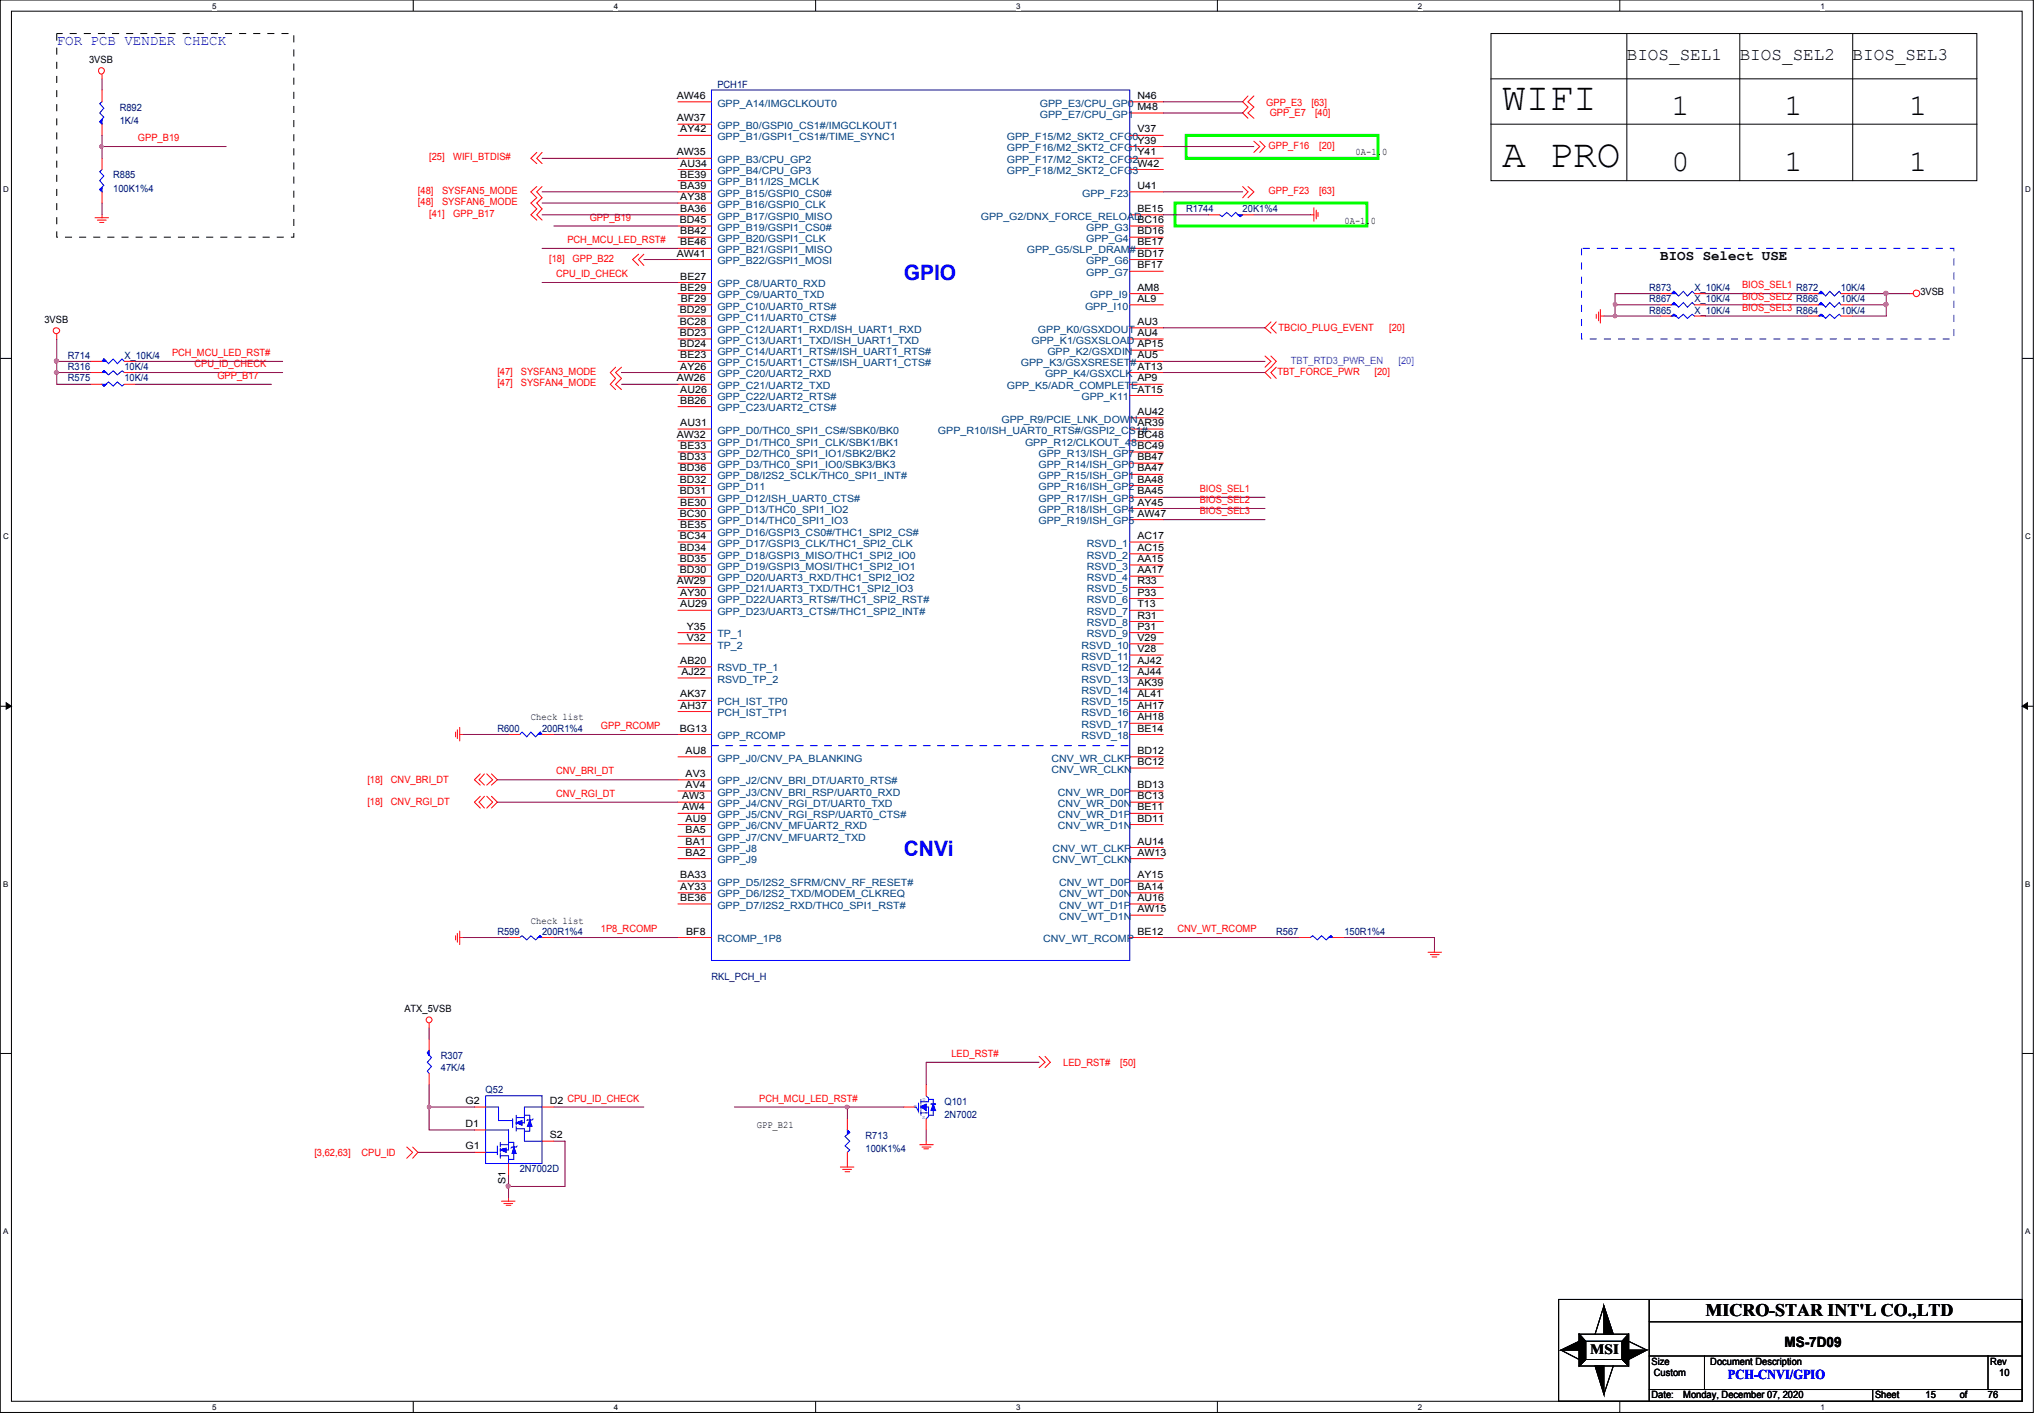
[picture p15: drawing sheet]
<svg xmlns="http://www.w3.org/2000/svg" width="294mm" height="204mm" viewBox="0 0 294 204" stroke-linecap="round" stroke-linejoin="round" font-family="sans-serif">
<defs><g id="words">
<g font-size="5.7">
<text x="216.2" y="15.8">WIFI</text>
<text x="216.2" y="24">A PRO</text>
</g>
<g font-size="4.3">
<text x="240.6" y="16.5">1</text>
<text x="256.8" y="16.5">1</text>
<text x="274.8" y="16.5">1</text>
<text x="240.6" y="24.6">0</text>
<text x="256.8" y="24.6">1</text>
<text x="274.8" y="24.6">1</text>
</g>
<g font-size="3" fill="#00f">
<text x="130.1" y="40.2">GPIO</text>
<text x="130.1" y="123.2">CNVi</text>
</g>
<g font-size="2.5">
<text x="234.1" y="8.6">BIOS_SEL1</text>
<text x="250.4" y="8.6">BIOS_SEL2</text>
<text x="266.6" y="8.6">BIOS_SEL3</text>
<text x="245.5" y="189.3">MICRO-STAR INT'L CO.,LTD</text>
</g>
<text font-size="2" fill="#00f" x="8.2" y="6.5">FOR PCB VENDER CHECK</text>
<g font-size="2">
<text x="239" y="37.4">BIOS Select USE</text>
<text x="228.9" y="194.7">MSI</text>
<text x="256.8" y="193.7">MS-7D09</text>
</g>
<text font-size="1.9" fill="#00f" x="248.7" y="198.4">PCH-CNVI/GPIO</text>
<g font-size="1.4">
<text x="12.8" y="9.1">3VSB</text>
<text x="97.4" y="14.2">AW46</text>
<text x="97.4" y="17.4">AW37</text>
<text x="163.7" y="14.2">N46</text>
<text x="163.7" y="15.8">M48</text>
<text x="97.4" y="22.4">AW35</text>
<text x="97.9" y="19">AY42</text>
<text x="97.9" y="24">AU34</text>
<text x="163.7" y="19">V37</text>
<text x="163.7" y="20.7">Y39</text>
<text x="163.7" y="22.4">Y41</text>
<text x="163.7" y="24">W42</text>
<text x="195.1" y="22.4">0A-1.0</text>
<text x="97.9" y="25.6">BE39</text>
<text x="97.9" y="27.2">BA39</text>
<text x="97.9" y="28.8">AY38</text>
<text x="163.7" y="27.2">U41</text>
<text x="97.8" y="32.1">BD45</text>
<text x="97.9" y="30.5">BA36</text>
<text x="97.9" y="33.7">BB42</text>
<text x="97.9" y="35.3">BE46</text>
<text x="163.7" y="30.5">BE15</text>
<text x="163.7" y="32.1">BC16</text>
<text x="163.7" y="33.7">BD16</text>
<text x="163.7" y="35.3">BE17</text>
<text x="193.5" y="32.2">0A-1.0</text>
<text x="97.4" y="36.9">AW41</text>
<text x="97.9" y="40.2">BE27</text>
<text x="97.9" y="41.8">BE29</text>
<text x="163.7" y="36.9">BD17</text>
<text x="163.7" y="38.6">BF17</text>
<text x="163.7" y="41.8">AM8</text>
<text x="6.4" y="46.5">3VSB</text>
<text x="97.8" y="45">BD29</text>
<text x="97.8" y="46.7">BC28</text>
<text x="98" y="43.4">BF29</text>
<text x="163.7" y="46.7">AU3</text>
<text x="163.7" y="43.4">AL9</text>
<text x="276.4" y="42.5">3VSB</text>
<text x="97.8" y="48.3">BD23</text>
<text x="97.8" y="50">BD24</text>
<text x="97.9" y="51.6">BE23</text>
<text x="97.9" y="53.2">AY26</text>
<text x="163.7" y="51.6">AU5</text>
<text x="163.7" y="48.3">AU4</text>
<text x="163.7" y="50">AP15</text>
<text x="163.7" y="53.2">AT13</text>
<text x="97.4" y="54.9">AW26</text>
<text x="97.9" y="56.5">AU26</text>
<text x="97.9" y="58.1">BB26</text>
<text x="163.7" y="54.9">AP9</text>
<text x="163.7" y="59.7">AU42</text>
<text x="163.7" y="56.5">AT15</text>
<text x="97.4" y="63">AW32</text>
<text x="97.9" y="61.3">AU31</text>
<text x="97.9" y="64.6">BE33</text>
<text x="163.7" y="61.3">AR39</text>
<text x="163.7" y="63">BC48</text>
<text x="163.7" y="64.6">BC49</text>
<text x="97.8" y="66.2">BD33</text>
<text x="97.8" y="67.8">BD36</text>
<text x="97.8" y="69.4">BD32</text>
<text x="97.8" y="71.1">BD31</text>
<text x="163.7" y="66.2">BB47</text>
<text x="163.7" y="67.8">BA47</text>
<text x="163.7" y="69.4">BA48</text>
<text x="163.7" y="71.1">BA45</text>
<text x="97.8" y="74.3">BC30</text>
<text x="97.8" y="77.6">BC34</text>
<text x="97.9" y="72.7">BE30</text>
<text x="97.9" y="75.9">BE35</text>
<text x="163.7" y="72.7">AY45</text>
<text x="163.7" y="74.3">AW47</text>
<text x="163.7" y="77.6">AC17</text>
<text x="97.8" y="79.2">BD34</text>
<text x="97.8" y="80.9">BD35</text>
<text x="97.8" y="82.5">BD30</text>
<text x="163.7" y="79.2">AC15</text>
<text x="163.7" y="80.9">AA15</text>
<text x="163.7" y="82.5">AA17</text>
<text x="97.4" y="84.1">AW29</text>
<text x="97.9" y="85.7">AY30</text>
<text x="97.9" y="87.4">AU29</text>
<text x="163.7" y="84.1">R33</text>
<text x="163.7" y="85.7">P33</text>
<text x="163.7" y="87.4">T13</text>
<text x="163.7" y="89">R31</text>
<text x="97.9" y="95.5">AB20</text>
<text x="98.8" y="90.6">Y35</text>
<text x="98.8" y="92.2">V32</text>
<text x="163.7" y="90.6">P31</text>
<text x="163.7" y="92.2">V29</text>
<text x="163.7" y="93.8">V28</text>
<text x="163.7" y="95.5">AJ42</text>
<text x="97.9" y="100.3">AK37</text>
<text x="97.9" y="101.9">AH37</text>
<text x="98.1" y="97.1">AJ22</text>
<text x="163.7" y="97.1">AJ44</text>
<text x="163.7" y="98.7">AK39</text>
<text x="163.7" y="100.3">AL41</text>
<text x="163.7" y="101.9">AH17</text>
<text x="76.4" y="103.6">Check list</text>
<text x="97.8" y="105.2">BG13</text>
<text x="163.7" y="103.6">AH18</text>
<text x="163.7" y="105.2">BE14</text>
<text x="98.7" y="108.5">AU8</text>
<text x="98.7" y="111.8">AV3</text>
<text x="98.7" y="113.4">AV4</text>
<text x="163.7" y="108.5">BD12</text>
<text x="163.7" y="110.1">BC12</text>
<text x="163.7" y="113.4">BD13</text>
<text x="98.2" y="115">AW3</text>
<text x="98.2" y="116.6">AW4</text>
<text x="98.7" y="118.2">AU9</text>
<text x="98.7" y="119.9">BA5</text>
<text x="163.7" y="115">BC13</text>
<text x="163.7" y="116.6">BE11</text>
<text x="163.7" y="118.2">BD11</text>
<text x="98.7" y="121.5">BA1</text>
<text x="98.7" y="123.1">BA2</text>
<text x="163.7" y="121.5">AU14</text>
<text x="163.7" y="123.1">AW13</text>
<text x="97.9" y="126.3">BA33</text>
<text x="97.9" y="128">AY33</text>
<text x="97.9" y="129.6">BE36</text>
<text x="163.7" y="126.3">AY15</text>
<text x="163.7" y="128">BA14</text>
<text x="163.7" y="129.6">AU16</text>
<text x="163.7" y="131.2">AW15</text>
<text x="76.4" y="132.9">Check list</text>
<text x="98.8" y="134.5">BF8</text>
<text x="163.7" y="134.5">BE12</text>
<text x="58.2" y="145.6">ATX_5VSB</text>
<text x="67" y="158.8">G2</text>
<text x="79.1" y="158.8">D2 CPU_ID_CHECK</text>
<text x="67" y="162.1">D1</text>
<text x="67" y="165.4">G1</text>
<text x="79.1" y="163.7">S2</text>
<text x="108.9" y="162.2">GPP_B21</text>
<text x="72.8" y="170.3" transform="rotate(-90 72.8 170.3)">S1</text>
<text x="237.7" y="196.3">Size</text>
<text x="238" y="198">Custom</text>
<text x="246.2" y="196.3">Document Description</text>
<text x="286.5" y="196.3">Rev</text>
<text x="287.7" y="198">10</text>
<text x="237.7" y="201.2">Date:</text>
<text x="242.3" y="201.2">Monday, December 07, 2020</text>
<text x="269.9" y="201.2">Sheet</text>
<text x="277.2" y="201.2">15</text>
<text x="282.1" y="201.2">of</text>
<text x="286.1" y="201.2">76</text>
</g>
<g font-size="1.4" fill="#000080">
<text x="17.2" y="15.9">R892</text>
<text x="17.2" y="17.9">1K/4</text>
<text x="103.2" y="12.6">PCH1F</text>
<text x="16.3" y="25.7">R885</text>
<text x="16.3" y="27.6">100K1%4</text>
<text x="170.7" y="30.5">R1744</text>
<text x="178.9" y="30.5">20K1%4</text>
<text x="237.4" y="41.9">R873</text>
<text x="243.9" y="41.9">X_10K/4</text>
<text x="258.5" y="41.9">R872</text>
<text x="265" y="41.9">10K/4</text>
<text x="237.4" y="43.5">R867</text>
<text x="237.4" y="45.1">R865</text>
<text x="243.9" y="43.5">X_10K/4</text>
<text x="243.9" y="45.1">X_10K/4</text>
<text x="258.5" y="43.5">R866</text>
<text x="258.5" y="45.1">R864</text>
<text x="265" y="43.5">10K/4</text>
<text x="265" y="45.1">10K/4</text>
<text x="9.8" y="53.3">R316</text>
<text x="9.8" y="51.6">R714</text>
<text x="17.9" y="53.3">10K/4</text>
<text x="17.9" y="51.6">X_10K/4</text>
<text x="9.8" y="54.9">R575</text>
<text x="17.9" y="54.9">10K/4</text>
<text x="71.6" y="105.3">R600</text>
<text x="78" y="105.3">200R1%4</text>
<text x="71.6" y="134.5">R599</text>
<text x="78" y="134.5">200R1%4</text>
<text x="183.7" y="134.5">R567</text>
<text x="193.5" y="134.5">150R1%4</text>
<text x="102.4" y="141.1">RKL_PCH_H</text>
<text x="63.5" y="152.4">R307</text>
<text x="63.5" y="154.1">47K/4</text>
<text x="69.9" y="157.3">Q52</text>
<text x="135.9" y="158.9">Q101</text>
<text x="135.9" y="160.9">2N7002</text>
<text x="124.6" y="163.8">R713</text>
<text x="124.6" y="165.8">100K1%4</text>
<text x="74.8" y="168.7">2N7002D</text>
</g>
<g font-size="1.4" fill="#004080">
<text x="103.2" y="15.3">GPP_A14/IMGCLKOUT0</text>
<text x="149.6" y="15.3">GPP_E3/CPU_GP0</text>
<text x="149.6" y="16.9">GPP_E7/CPU_GP1</text>
<text x="103.2" y="18.5">GPP_B0/GSPI0_CS1#/IMGCLKOUT1</text>
<text x="103.2" y="20.2">GPP_B1/GSPI1_CS1#/TIME_SYNC1</text>
<text x="103.2" y="23.5">GPP_B3/CPU_GP2</text>
<text x="144.9" y="20.2">GPP_F15/M2_SKT2_CFG0</text>
<text x="144.9" y="21.8">GPP_F16/M2_SKT2_CFG1</text>
<text x="144.9" y="23.5">GPP_F17/M2_SKT2_CFG2</text>
<text x="103.2" y="25.1">GPP_B4/CPU_GP3</text>
<text x="103.2" y="26.7">GPP_B11/I2S_MCLK</text>
<text x="103.2" y="28.3">GPP_B15/GSPI0_CS0#</text>
<text x="103.2" y="29.9">GPP_B16/GSPI0_CLK</text>
<text x="144.9" y="25.1">GPP_F18/M2_SKT2_CFG3</text>
<text x="155.7" y="28.3">GPP_F23</text>
<text x="103.2" y="31.6">GPP_B17/GSPI0_MISO</text>
<text x="103.2" y="33.2">GPP_B19/GSPI1_CS0#</text>
<text x="103.2" y="34.8">GPP_B20/GSPI1_CLK</text>
<text x="141.2" y="31.6">GPP_G2/DNX_FORCE_RELOAD</text>
<text x="156.3" y="33.2">GPP_G3</text>
<text x="156.3" y="34.8">GPP_G4</text>
<text x="103.2" y="36.4">GPP_B21/GSPI1_MISO</text>
<text x="103.2" y="38">GPP_B22/GSPI1_MOSI</text>
<text x="103.2" y="41.3">GPP_C8/UART0_RXD</text>
<text x="147.8" y="36.4">GPP_G5/SLP_DRAM#</text>
<text x="156.3" y="38">GPP_G6</text>
<text x="156.3" y="39.7">GPP_G7</text>
<text x="103.2" y="42.9">GPP_C9/UART0_TXD</text>
<text x="103.2" y="44.5">GPP_C10/UART0_RTS#</text>
<text x="103.2" y="46.1">GPP_C11/UART0_CTS#</text>
<text x="103.2" y="47.8">GPP_C12/UART1_RXD/ISH_UART1_RXD</text>
<text x="149.4" y="47.8">GPP_K0/GSXDOUT</text>
<text x="156.2" y="44.5">GPP_I10</text>
<text x="156.9" y="42.9">GPP_I9</text>
<text x="103.2" y="49.4">GPP_C13/UART1_TXD/ISH_UART1_TXD</text>
<text x="103.2" y="51.1">GPP_C14/UART1_RTS#/ISH_UART1_RTS#</text>
<text x="103.2" y="52.7">GPP_C15/UART1_CTS#/ISH_UART1_CTS#</text>
<text x="146.9" y="52.7">GPP_K3/GSXSRESET#</text>
<text x="148.5" y="49.4">GPP_K1/GSXSLOAD</text>
<text x="150.7" y="51.1">GPP_K2/GSXDIN</text>
<text x="103.2" y="54.3">GPP_C20/UART2_RXD</text>
<text x="103.2" y="56">GPP_C21/UART2_TXD</text>
<text x="103.2" y="57.6">GPP_C22/UART2_RTS#</text>
<text x="103.2" y="59.2">GPP_C23/UART2_CTS#</text>
<text x="144.9" y="56">GPP_K5/ADR_COMPLETE</text>
<text x="150.4" y="54.3">GPP_K4/GSXCLK</text>
<text x="155.7" y="57.6">GPP_K11</text>
<text x="103.2" y="62.4">GPP_D0/THC0_SPI1_CS#/SBK0/BK0</text>
<text x="103.2" y="64.1">GPP_D1/THC0_SPI1_CLK/SBK1/BK1</text>
<text x="103.2" y="65.7">GPP_D2/THC0_SPI1_IO1/SBK2/BK2</text>
<text x="135" y="62.4">GPP_R10/ISH_UART0_RTS#/GSPI2_CS1#</text>
<text x="144.1" y="60.8">GPP_R9/PCIE_LNK_DOWN</text>
<text x="147.5" y="64.1">GPP_R12/CLKOUT_48</text>
<text x="149.5" y="65.7">GPP_R13/ISH_GP7</text>
<text x="103.2" y="67.3">GPP_D3/THC0_SPI1_IO0/SBK3/BK3</text>
<text x="103.2" y="68.9">GPP_D8/I2S2_SCLK/THC0_SPI1_INT#</text>
<text x="103.2" y="70.5">GPP_D11</text>
<text x="149.5" y="67.3">GPP_R14/ISH_GP0</text>
<text x="149.5" y="68.9">GPP_R15/ISH_GP1</text>
<text x="149.5" y="70.5">GPP_R16/ISH_GP2</text>
<text x="103.2" y="72.2">GPP_D12/ISH_UART0_CTS#</text>
<text x="103.2" y="73.8">GPP_D13/THC0_SPI1_IO2</text>
<text x="103.2" y="75.4">GPP_D14/THC0_SPI1_IO3</text>
<text x="103.2" y="77">GPP_D16/GSPI3_CS0#/THC1_SPI2_CS#</text>
<text x="149.5" y="72.2">GPP_R17/ISH_GP3</text>
<text x="149.5" y="73.8">GPP_R18/ISH_GP4</text>
<text x="149.5" y="75.4">GPP_R19/ISH_GP5</text>
<text x="103.2" y="78.7">GPP_D17/GSPI3_CLK/THC1_SPI2_CLK</text>
<text x="103.2" y="80.3">GPP_D18/GSPI3_MISO/THC1_SPI2_IO0</text>
<text x="103.2" y="82">GPP_D19/GSPI3_MOSI/THC1_SPI2_IO1</text>
<text x="103.2" y="83.6">GPP_D20/UART3_RXD/THC1_SPI2_IO2</text>
<text x="156.4" y="78.7">RSVD_1</text>
<text x="156.4" y="80.3">RSVD_2</text>
<text x="156.4" y="82">RSVD_3</text>
<text x="156.4" y="83.6">RSVD_4</text>
<text x="103.2" y="85.2">GPP_D21/UART3_TXD/THC1_SPI2_IO3</text>
<text x="103.2" y="86.8">GPP_D22/UART3_RTS#/THC1_SPI2_RST#</text>
<text x="103.2" y="88.5">GPP_D23/UART3_CTS#/THC1_SPI2_INT#</text>
<text x="156.4" y="85.2">RSVD_5</text>
<text x="156.4" y="86.8">RSVD_6</text>
<text x="156.4" y="88.5">RSVD_7</text>
<text x="103.2" y="91.7">TP_1</text>
<text x="103.2" y="93.3">TP_2</text>
<text x="155.7" y="93.3">RSVD_10</text>
<text x="155.7" y="94.9">RSVD_11</text>
<text x="156.4" y="90.1">RSVD_8</text>
<text x="156.4" y="91.7">RSVD_9</text>
<text x="103.2" y="101.4">PCH_IST_TP0</text>
<text x="103.2" y="96.6">RSVD_TP_1</text>
<text x="103.2" y="98.2">RSVD_TP_2</text>
<text x="155.7" y="96.6">RSVD_12</text>
<text x="155.7" y="98.2">RSVD_13</text>
<text x="155.7" y="99.8">RSVD_14</text>
<text x="155.7" y="101.4">RSVD_15</text>
<text x="103.2" y="103">PCH_IST_TP1</text>
<text x="103.2" y="106.3">GPP_RCOMP</text>
<text x="155.7" y="103">RSVD_16</text>
<text x="155.7" y="104.7">RSVD_17</text>
<text x="155.7" y="106.3">RSVD_18</text>
<text x="103.2" y="109.6">GPP_J0/CNV_PA_BLANKING</text>
<text x="103.2" y="112.9">GPP_J2/CNV_BRI_DT/UART0_RTS#</text>
<text x="151.3" y="109.6">CNV_WR_CLKP</text>
<text x="151.3" y="111.2">CNV_WR_CLKN</text>
<text x="103.2" y="114.5">GPP_J3/CNV_BRI_RSP/UART0_RXD</text>
<text x="103.2" y="116.1">GPP_J4/CNV_RGI_DT/UART0_TXD</text>
<text x="103.2" y="117.7">GPP_J5/CNV_RGI_RSP/UART0_CTS#</text>
<text x="103.2" y="119.3">GPP_J6/CNV_MFUART2_RXD</text>
<text x="152.3" y="114.5">CNV_WR_D0P</text>
<text x="152.3" y="116.1">CNV_WR_D0N</text>
<text x="152.3" y="117.7">CNV_WR_D1P</text>
<text x="152.3" y="119.3">CNV_WR_D1N</text>
<text x="103.2" y="121">GPP_J7/CNV_MFUART2_TXD</text>
<text x="103.2" y="122.6">GPP_J8</text>
<text x="103.2" y="124.2">GPP_J9</text>
<text x="151.5" y="122.6">CNV_WT_CLKP</text>
<text x="151.5" y="124.2">CNV_WT_CLKN</text>
<text x="103.2" y="127.4">GPP_D5/I2S2_SFRM/CNV_RF_RESET#</text>
<text x="103.2" y="129.1">GPP_D6/I2S2_TXD/MODEM_CLKREQ</text>
<text x="103.2" y="130.7">GPP_D7/I2S2_RXD/THC0_SPI1_RST#</text>
<text x="152.4" y="127.4">CNV_WT_D0P</text>
<text x="152.4" y="129.1">CNV_WT_D0N</text>
<text x="152.4" y="130.7">CNV_WT_D1P</text>
<text x="103.2" y="135.6">RCOMP_1P8</text>
<text x="150.2" y="135.6">CNV_WT_RCOMP</text>
<text x="152.4" y="132.3">CNV_WT_D1N</text>
</g>
<g font-size="1.4" fill="#f00">
<text x="182.2" y="15.2">GPP_E3</text>
<text x="182.7" y="16.7">GPP_E7</text>
<text x="188.8" y="15.2">[63]</text>
<text x="189.3" y="16.7">[40]</text>
<text x="19.9" y="20.3">GPP_B19</text>
<text x="61.8" y="23">[25]</text>
<text x="65.2" y="23">WIFI_BTDIS#</text>
<text x="182.6" y="21.4">GPP_F16</text>
<text x="189.9" y="21.4">[20]</text>
<text x="60.2" y="27.9">[48]</text>
<text x="60.2" y="29.5">[48]</text>
<text x="63.6" y="27.9">SYSFAN5_MODE</text>
<text x="63.6" y="29.5">SYSFAN6_MODE</text>
<text x="182.6" y="27.9">GPP_F23</text>
<text x="189.9" y="27.9">[63]</text>
<text x="61.8" y="31.2">[41]</text>
<text x="65.2" y="31.2">GPP_B17</text>
<text x="81.7" y="35">PCH_MCU_LED_RST#</text>
<text x="84.9" y="31.7">GPP_B19</text>
<text x="79" y="37.7">[18]</text>
<text x="80" y="39.9">CPU_ID_CHECK</text>
<text x="82.4" y="37.7">GPP_B22</text>
<text x="250.7" y="41.5">BIOS_SEL1</text>
<text x="184" y="47.6">TBCIO_PLUG_EVENT</text>
<text x="199.9" y="47.6">[20]</text>
<text x="250.7" y="43.1">BIOS_SEL2</text>
<text x="250.7" y="44.7">BIOS_SEL3</text>
<text x="24.8" y="51.2">PCH_MCU_LED_RST#</text>
<text x="28" y="52.8">CPU_ID_CHECK</text>
<text x="71.6" y="53.9">[47]</text>
<text x="75" y="53.9">SYSFAN3_MODE</text>
<text x="183.9" y="53.9">TBT_FORCE_PWR</text>
<text x="197.8" y="53.9">[20]</text>
<text x="31.3" y="54.5">GPP_B17</text>
<text x="71.6" y="55.5">[47]</text>
<text x="75" y="55.5">SYSFAN4_MODE</text>
<text x="172.7" y="70.8">BIOS_SEL1</text>
<text x="172.7" y="72.4">BIOS_SEL2</text>
<text x="172.7" y="74">BIOS_SEL3</text>
<text x="86.5" y="104.9">GPP_RCOMP</text>
<text x="52.9" y="112.6">[18]</text>
<text x="56.3" y="112.6">CNV_BRI_DT</text>
<text x="80" y="111.4">CNV_BRI_DT</text>
<text x="52.9" y="115.8">[18]</text>
<text x="56.3" y="115.8">CNV_RGI_DT</text>
<text x="80" y="114.6">CNV_RGI_DT</text>
<text x="86.5" y="134.1">1P8_RCOMP</text>
<text x="169.5" y="134.1">CNV_WT_RCOMP</text>
<text x="136.9" y="152.1">LED_RST#</text>
<text x="153" y="153.4">LED_RST#</text>
<text x="161.2" y="153.4">[50]</text>
<text x="109.3" y="158.5">PCH_MCU_LED_RST#</text>
<text x="45.3" y="166.3">[3,62,63]</text>
<text x="52" y="166.3">CPU_ID</text>
</g>
<g font-size="1.4" fill="#8000ff">
<text x="185.8" y="52.3">TBT_RTD3_PWR_EN</text>
<text x="201.3" y="52.3">[20]</text>
</g>
<g font-size="1.1">
<text x="30.5" y="1.3">5</text>
<text x="88.3" y="1.3">4</text>
<text x="146.3" y="1.3">3</text>
<text x="204.1" y="1.3">2</text>
<text x="262" y="1.3">1</text>
<text x=".5" y="27.6">D</text>
<text x="291.5" y="27.6">D</text>
<text x=".5" y="77.6">C</text>
<text x="291.5" y="77.6">C</text>
<text x=".5" y="127.6">B</text>
<text x="291.5" y="127.6">B</text>
<text x=".5" y="177.5">A</text>
<text x="291.5" y="177.5">A</text>
<text x="30.5" y="202.9">5</text>
<text x="88.3" y="202.9">4</text>
<text x="146.3" y="202.9">3</text>
<text x="204.1" y="202.9">2</text>
<text x="262" y="202.9">1</text>
</g>
<g font-size=".8" fill="#00f">
<text x="131.5" y="159.4">G</text>
<text x="132.7" y="161">S</text>
<text x="132.8" y="158.4">D</text>
</g>
</g></defs>
<path d="M0 0h292.7v203.2h-292.7zM1.6 1.6h289.4v200h-289.4z" fill="none" stroke="#000" stroke-width=".14"/>
<g fill="#fff">
<path d="M30.5 .3h.6v1.2h-.6z"/>
<path d="M30.5 201.9h.6v1.2h-.6z"/>
</g>
<path d="M59.5 0v1.6M59.5 201.6v1.6" fill="none" stroke="#000" stroke-width=".14"/>
<g fill="#fff">
<path d="M88.3 .3h.6v1.2h-.6z"/>
<path d="M88.3 201.9h.6v1.2h-.6z"/>
</g>
<path d="M117.4 0v1.6M117.4 201.6v1.6" fill="none" stroke="#000" stroke-width=".14"/>
<g fill="#fff">
<path d="M146.3 .3h.6v1.2h-.6z"/>
<path d="M146.3 201.9h.6v1.2h-.6z"/>
</g>
<path d="M175.2 0v1.6M175.2 201.6v1.6" fill="none" stroke="#000" stroke-width=".14"/>
<g fill="#fff">
<path d="M204.1 .3h.6v1.2h-.6z"/>
<path d="M204.1 201.9h.6v1.2h-.6z"/>
</g>
<path d="M233.1 0v1.6M233.1 201.6v1.6" fill="none" stroke="#000" stroke-width=".14"/>
<g fill="#fff">
<path d="M262 .3h.6v1.2h-.6z"/>
<path d="M262 201.9h.6v1.2h-.6z"/>
<path d="M.5 26.6h.7v1.3h-.7z"/>
<path d="M291.5 26.6h.7v1.3h-.7z"/>
<path d="M.5 76.5h.7v1.3h-.7z"/>
<path d="M291.5 76.5h.7v1.3h-.7z"/>
</g>
<path d="M0 51.6h1.6M291 51.6h1.7" fill="none" stroke="#000" stroke-width=".14"/>
<g fill="#fff">
<path d="M.5 126.6h.6v1.2h-.6z"/>
<path d="M291.5 126.6h.6v1.2h-.6z"/>
</g>
<path d="M0 101.6h1.6M.9 101.1l.7 .5-.7 .4zM291 101.6h1.7M291 101.6l.8-.5v.9z" fill="none" stroke="#000" stroke-width=".14"/>
<path d="M.9 101.1l.7 .5-.7 .4zM291 101.6l.8-.5v.9z" fill="#000"/>
<g fill="#fff">
<path d="M.5 176.5h.6v1.3h-.6z"/>
<path d="M291.5 176.5h.6v1.3h-.6z"/>
</g>
<g fill="none" stroke="#000" stroke-width=".14">
<path d="M214.6 11.3h69.9M214.6 17.9h69.9M214.6 4.8h69.9v21.2h-69.9zM234.1 4.8v21.2M250.4 4.8v21.2M266.7 4.8v21.2M0 151.6h1.6M291 151.6h1.7M224.3 186.9h66.7v14.7h-66.7zM224.7 194.2l2.6-1.2v1.2zM224.7 194.2l2.6 1.4M227.3 191.9l.9 1.1v2.6l-.9 .9z"/>
<path d="M227.3 191.9l.9 1.1M227.3 191.9h7.1v4.6h-7.1zM228.2 195.6l-.9 .9M228.2 193h5.3v2.6h-5.3zM229.6 196.5h1.2v4.1zM230.8 187.9l1.4 4h-1.4zM230.8 187.9l-1.2 4M232.2 196.5l-1.4 4.1M233.5 195.6l.9 .9M234.4 193l2.6 1.2M234.4 194.2h2.6l-2.6 1.4zM234.4 191.9v4.6l-.9-.9v-2.6z"/>
<path d="M234.4 191.9l-.9 1.1M237.4 199.9h53.6M237.4 195.1h53.6M237.4 190.2h53.6M237.4 186.9v14.7M245.3 195.1v4.8M269.5 199.9v1.7M286.1 195.1v4.8"/>
</g>
<path d="M8.2 4.8h34.1v29.3h-34.1z" fill="none" stroke="#000" stroke-width=".14" stroke-dasharray="1 1 1 1 1 1 1 1" stroke-linecap="butt"/>
<path d="M227.6 35.7h53.6v13.1h-53.6z" fill="none" stroke="#00f" stroke-width=".14" stroke-dasharray="1 1 1 1 1 1 1 1" stroke-linecap="butt"/>
<path d="M170.7 19.5h27.6v3.3h-27.6zM169.1 29.2h27.6v3.3h-27.6z" fill="none" stroke="#0f0" stroke-width=".42"/>
<g fill="none" stroke="#f00" stroke-width=".14">
<path d="M14.7 10.8v.5M179.6 13.8l-.7 .8 .7 .8-.7 .9 .7 .7M180.5 13.8l-.9 .8 .9 .8-.9 .9 .9 .7M13.7 31.3h1.9M14 31.7h1.3M14.3 32h.6M14.7 30.9v.4M77.3 21.9l-.9 .9 .9 .7M77.3 26.8l-.9 .8 .9 .8-.9 .8 .9 .9-.9 .8 .9 .8M78 21.9l-.7 .9 .7 .7M78 26.8l-.7 .8 .7 .8-.7 .8 .7 .9-.7 .8 .7 .8M91.9 36.6l-.8 .7 .8 .9"/>
<path d="M92.7 36.6l-.8 .7 .8 .9M178.9 26.8l.7 .8-.7 .8M179.6 26.8l.9 .8-.9 .8M180.5 20.3l.8 .8-.8 .8M181.3 20.3l.8 .8-.8 .8M188.6 30.9h.5M189.1 29.9v1.9M189.4 30.2v1.3M189.7 30.6v.6M8.2 48.1v.7M88.6 52.8l-.8 .8 .8 .8-.8 .9 .8 .8M89.4 52.8l-.8 .8 .8 .8-.8 .9 .8 .8"/>
<path d="M182.1 51.2l.8 .8-.8 .8M182.9 51.2l.8 .8-1.6 1.6 .8 .8M182.9 46.3l-.8 .9 .8 .7M183.7 46.3l-.8 .9 .8 .7M183.7 52.8l-.8 .8 .8 .8M229.7 45.2v.6M230.1 44.9v1.2M230.3 44.5v2M230.3 45.5h.5M274.8 42.2h.6M65.6 105.3v.7M65.8 105v1.3"/>
<path d="M66.2 105.7h.5M66.2 104.7v1.9M69.1 114.6l-.8 .8 .8 .9M69.1 111.3l-.8 .9 .8 .7M69.7 114.6l-.7 .8 .7 .9M69.7 111.3l-.7 .9 .7 .7M70.1 114.6l.8 .8-.8 .9M70.1 111.3l.8 .9-.8 .7M70.7 114.6l.9 .8-.9 .9M70.7 111.3l.9 .9-.9 .7M65.6 134.6v.6M65.8 134.3v1.3"/>
<path d="M66.2 134.9h.5M66.2 133.9v2M205.5 137h2M205.9 137.3h1.2M206.1 137.7h.7M206.5 136.6v.4M61.8 147.2v.7M149.6 152l.8 .8-.8 .8M150.4 152l.8 .8-.8 .8M58.5 165l.9 .8-.9 .8M59.4 165l.8 .8-.8 .8M72.2 172.8h1.9"/>
<path d="M72.5 173.1h1.3M72.9 173.4h.6M73.2 172.3v.5M120.9 167.9h2M121.3 168.2h1.3M121.6 168.6h.7M122 167.4v.5M132.4 164.7h1.9M132.7 165h1.3M133 165.3h.6M133.3 164.2v.5"/>
<circle cx="14.6" cy="10.2" r=".45"/>
<circle cx="8.1" cy="47.6" r=".45"/>
<circle cx="275.8" cy="42.2" r=".48"/>
<circle cx="61.8" cy="146.7" r=".42"/>
</g>
<g fill="#000">
<path d="M224.7 194.2l2.6-1.2v1.2zM230.8 187.9l1.4 4h-1.4zM234.4 194.2h2.6l-2.6 1.4zM229.6 196.5h1.2v4.1z"/>
<path d="M227.3 191.9l.9 1.1v2.6l-.9 .9z" fill-rule="evenodd"/>
<path d="M227.3 191.9l.9 1.1v2.6l-.9 .9z" fill-rule="evenodd"/>
<path d="M227.3 191.9l.9 1.1v2.6l-.9 .9z" fill-rule="evenodd"/>
<path d="M234.4 191.9v4.6l-.9-.9v-2.6z" fill-rule="evenodd"/>
<path d="M234.4 191.9v4.6l-.9-.9v-2.6z" fill-rule="evenodd"/>
<path d="M234.4 191.9v4.6l-.9-.9v-2.6z" fill-rule="evenodd"/>
</g>
<path d="M61.8 151.1l-.3 .4 .6 .6-.6 .7 .6 .6-.6 .7 .3 .3" fill="none" stroke="#00f" stroke-width=".14"/>
<path d="M61.8 151.1v.7l-.3-.3 .3 .3-.3-.3z" fill-rule="evenodd" fill="#00f"/>
<path d="M14.7 24.4l-.4 .3 .6 .6-.6 .7 .6 .7-.6 .6 .4 .3M61.8 151.1v.7l-.3-.3 .3 .3-.3-.3z" fill="none" stroke="#00f" stroke-width=".14"/>
<path d="M61.8 149.5v1.6M61.8 154.4v1.6" fill="none" stroke="#f00" stroke-width=".14"/>
<path d="M14.3 27.3l.4-.3v.6l-.4-.3 .4-.3z" fill-rule="evenodd" fill="#00f"/>
<path d="M102.4 13h60.2v125.2h-60.2zM14.3 27.3l.4-.3v.6l-.4-.3 .4-.3zM188.6 134.9l.3-.3 .7 .6 .6-.6 .7 .6 .7-.6 .2 .3" fill="none" stroke="#00f" stroke-width=".14"/>
<g fill="none" stroke="#f00" stroke-width=".14">
<path d="M97.6 14.6h4.8M97.6 17.9h4.8M97.6 19.5h4.8M162.6 14.6h4.8M162.6 16.3h4.8M162.6 19.5h4.8M14.7 27.6v1.6M14.7 22.8v1.6M97.6 22.8h4.8M97.6 24.4h4.8M97.6 26h4.8M97.6 27.6h4.8"/>
<path d="M97.6 29.2h4.8M97.6 30.9h4.8M97.6 32.5h4.8M97.6 34.1h4.8M97.6 35.7h4.8M97.6 37.3h4.8M162.6 21.1h4.8M162.6 22.8h4.8M162.6 24.4h4.8M162.6 27.6h4.8M162.6 30.9h4.8M162.6 32.5h4.8"/>
<path d="M162.6 34.1h4.8M162.6 35.7h4.8M162.6 37.3h4.8M162.6 39h4.8M97.6 40.6h4.8M97.6 42.2h4.8M97.6 43.9h4.8M97.6 45.5h4.8M97.6 47.2h4.8M97.6 48.8h4.8M97.6 50.4h4.8M97.6 52h4.8"/>
<path d="M97.6 53.6h4.8M97.6 55.3h4.8M97.6 56.9h4.8M97.6 58.5h4.8M162.6 42.2h4.8M162.6 43.9h4.8M162.6 47.2h4.8M162.6 48.8h4.8M162.6 50.4h4.8M162.6 52h4.8M162.6 53.6h4.8M162.6 55.3h4.8"/>
<path d="M162.6 56.9h4.8M97.6 61.7h4.8M97.6 63.4h4.8M97.6 65h4.8M97.6 66.6h4.8M97.6 68.2h4.8M97.6 69.9h4.8M97.6 71.5h4.8M97.6 73.2h4.8M97.6 74.8h4.8M97.6 76.4h4.8M97.6 78h4.8"/>
<path d="M97.6 79.7h4.8M162.6 60.1h4.8M162.6 61.7h4.8M162.6 63.4h4.8M162.6 65h4.8M162.6 66.6h4.8M162.6 68.2h4.8M162.6 69.9h4.8M162.6 71.5h4.8M162.6 73.2h4.8M162.6 74.8h4.8M162.6 78h4.8"/>
<path d="M162.6 79.7h4.8M97.6 81.3h4.8M97.6 82.9h4.8M97.6 84.5h4.8M97.6 86.1h4.8M97.6 87.8h4.8M97.6 95.9h4.8M97.6 97.5h4.8M97.6 91h4.8M97.6 92.6h4.8M162.6 81.3h4.8M162.6 82.9h4.8"/>
<path d="M162.6 84.5h4.8M162.6 86.1h4.8M162.6 87.8h4.8M162.6 89.4h4.8M162.6 91h4.8M162.6 92.6h4.8M162.6 94.2h4.8M162.6 95.9h4.8M162.6 97.5h4.8M162.6 99.1h4.8M97.6 108.9h4.8M97.6 112.2h4.8"/>
<path d="M97.6 113.8h4.8M97.6 115.4h4.8M97.6 117h4.8M97.6 118.6h4.8M97.6 100.8h4.8M97.6 102.4h4.8M97.6 105.7h4.8M162.6 100.8h4.8M162.6 102.4h4.8M162.6 104.1h4.8M162.6 105.7h4.8M162.6 108.9h4.8"/>
<path d="M162.6 110.5h4.8M162.6 113.8h4.8M162.6 115.4h4.8M162.6 117h4.8M162.6 118.6h4.8M97.6 126.7h4.8M97.6 128.4h4.8M97.6 130.1h4.8M97.6 120.3h4.8M97.6 121.9h4.8M97.6 123.5h4.8M97.6 134.9h4.8"/>
<path d="M162.6 121.9h4.8M162.6 123.5h4.8M162.6 126.7h4.8M162.6 128.4h4.8M162.6 130.1h4.8M162.6 131.7h4.8M162.6 134.9h4.8"/>
</g>
<path d="M102.4 107.3h60.2M162.6 107.3h.1" fill="none" stroke="#fff" stroke-width=".14" stroke-dasharray="1 1 1 1 1 1 1 1"/>
<path d="M102.4 107.3h60.2M162.6 107.3h.1" fill="none" stroke="#00f" stroke-width=".14" stroke-dasharray="1 1 1 1 1 1 1 1"/>
<path d="M191.2 134.9l.4-.3 .2 .3h-.6l.4-.3z" fill-rule="evenodd" fill="#00f"/>
<path d="M74.8 105.7l.3-.4 .7 .7 .6-.7 .7 .7 .7-.7 .2 .4M191.2 134.9l.4-.3 .2 .3h-.6l.4-.3z" fill="none" stroke="#00f" stroke-width=".14"/>
<path d="M187 134.9h1.6M191.8 134.9h1.7" fill="none" stroke="#f00" stroke-width=".14"/>
<path d="M77.4 105.7l.4-.4 .2 .4h-.6l.4-.4z" fill-rule="evenodd" fill="#00f"/>
<path d="M175.6 30.9l.3 .3 .7-.6 .7 .6 .5-.6 .7 .6 .4-.3M77.4 105.7l.4-.4 .2 .4h-.6l.4-.4z" fill="none" stroke="#00f" stroke-width=".14"/>
<path d="M73.2 105.7h1.6M78 105.7h1.7" fill="none" stroke="#f00" stroke-width=".14"/>
<path d="M178.2 30.9h.7l-.4 .3z" fill-rule="evenodd" fill="#00f"/>
<path d="M14.7 14.6l-.4 .3 .6 .7-.6 .7 .6 .5-.6 .7 .4 .4M178.2 30.9h.7l-.4 .3z" fill="none" stroke="#00f" stroke-width=".14"/>
<path d="M173.9 30.9h1.7M178.9 30.9h1.6" fill="none" stroke="#f00" stroke-width=".14"/>
<path d="M14.3 17.5l.4-.3v.7l-.4-.4 .4-.3z" fill-rule="evenodd" fill="#00f"/>
<path d="M14.3 17.5l.4-.3v.7l-.4-.4 .4-.3zM14.7 55.3l.2 .2 .7-.5 .7 .5 .6-.5 .7 .5 .3-.2" fill="none" stroke="#00f" stroke-width=".14"/>
<path d="M14.7 17.9v1.6M14.7 13v1.6" fill="none" stroke="#f00" stroke-width=".14"/>
<path d="M14.7 55.3h.6l-.4 .2 .4-.2-.4 .2z" fill-rule="evenodd" fill="#00f"/>
<path d="M14.7 55.3h.6l-.4 .2 .4-.2-.4 .2zM74.8 134.9l.3-.3 .7 .6 .6-.6 .7 .6 .7-.6 .2 .3" fill="none" stroke="#00f" stroke-width=".14"/>
<path d="M13 55.3h1.7M17.9 55.3h1.6" fill="none" stroke="#f00" stroke-width=".14"/>
<path d="M77.4 134.9l.4-.3 .2 .3h-.6l.4-.3z" fill-rule="evenodd" fill="#00f"/>
<path d="M261.7 43.9l.4-.4 .7 .7 .6-.7 .6 .7 .7-.7 .3 .4M77.4 134.9l.4-.3 .2 .3h-.6l.4-.3z" fill="none" stroke="#00f" stroke-width=".14"/>
<path d="M73.2 134.9h1.6M78 134.9h1.7" fill="none" stroke="#f00" stroke-width=".14"/>
<path d="M261.7 43.9l.4-.4 .3 .4-.3-.4 .3 .4z" fill-rule="evenodd" fill="#00f"/>
<path d="M240.6 42.2l.3-.3 .7 .7 .7-.7 .6 .7 .6-.7 .4 .3M261.7 43.9l.4-.4 .3 .4-.3-.4 .3 .4z" fill="none" stroke="#00f" stroke-width=".14"/>
<path d="M260.1 43.9h1.6M265 43.9h1.7" fill="none" stroke="#f00" stroke-width=".14"/>
<path d="M240.9 41.9l.4 .3h-.7l.3-.3 .4 .3z" fill-rule="evenodd" fill="#00f"/>
<path d="M14.7 53.6l.2-.3 .7 .6 .7-.6 .6 .6 .7-.6 .3 .3M240.9 41.9l.4 .3h-.7l.3-.3 .4 .3z" fill="none" stroke="#00f" stroke-width=".14"/>
<path d="M239 42.2h1.6M243.9 42.2h1.6" fill="none" stroke="#f00" stroke-width=".14"/>
<path d="M14.9 53.3l.4 .3h-.6l.2-.3 .4 .3z" fill-rule="evenodd" fill="#00f"/>
<path d="M14.9 53.3l.4 .3h-.6l.2-.3 .4 .3zM240.6 43.9l.3-.4 .7 .7 .7-.7 .6 .7 .6-.7 .4 .4" fill="none" stroke="#00f" stroke-width=".14"/>
<path d="M13 53.6h1.7M17.9 53.6h1.6" fill="none" stroke="#f00" stroke-width=".14"/>
<path d="M240.9 43.5l.4 .4h-.7l.3-.4 .4 .4z" fill-rule="evenodd" fill="#00f"/>
<path d="M14.7 52l.2-.4 .7 .7 .7-.7 .6 .7 .7-.7 .3 .4M240.9 43.5l.4 .4h-.7l.3-.4 .4 .4z" fill="none" stroke="#00f" stroke-width=".14"/>
<path d="M239 43.9h1.6M243.9 43.9h1.6" fill="none" stroke="#f00" stroke-width=".14"/>
<path d="M14.9 51.6l.4 .4h-.6l.2-.4 .4 .4z" fill-rule="evenodd" fill="#00f"/>
<path d="M14.9 51.6l.4 .4h-.6l.2-.4 .4 .4zM122 162.6l.3 .3-.7 .6 .7 .7-.7 .6 .7 .6-.3 .4" fill="none" stroke="#00f" stroke-width=".14"/>
<path d="M13 52h1.7M17.9 52h1.6" fill="none" stroke="#f00" stroke-width=".14"/>
<path d="M122 162.6l.3 .3-.3 .3 .3-.3-.3 .3z" fill-rule="evenodd" fill="#00f"/>
<path d="M261.7 42.2l.4-.3 .7 .7 .6-.7 .6 .7 .7-.7 .3 .3M122 162.6l.3 .3-.3 .3 .3-.3-.3 .3z" fill="none" stroke="#00f" stroke-width=".14"/>
<path d="M122 161v1.6M122 165.8v1.6" fill="none" stroke="#f00" stroke-width=".14"/>
<path d="M262.1 41.9l.3 .3h-.7l.4-.3 .3 .3z" fill-rule="evenodd" fill="#00f"/>
<path d="M261.7 45.5l.4-.3 .7 .6 .6-.6 .6 .6 .7-.6 .3 .3M262.1 41.9l.3 .3h-.7l.4-.3 .3 .3z" fill="none" stroke="#00f" stroke-width=".14"/>
<path d="M260.1 42.2h1.6M265 42.2h1.7" fill="none" stroke="#f00" stroke-width=".14"/>
<path d="M261.7 45.5l.4-.3 .3 .3-.3-.3 .3 .3z" fill-rule="evenodd" fill="#00f"/>
<path d="M261.7 45.5l.4-.3 .3 .3-.3-.3 .3 .3zM132.2 158.7v1.2l-.3-.6h-.2M132.5 158.2v.6M132.5 159.8v.6M133.3 157.7l.3 .3v.5h-1.1M133.3 159.3h.3v1.3l-.3 .4M133.6 158.2h.7M134 158.8h.7M132.5 160.1h1.1M133.6 160.4h.7" fill="none" stroke="#00f" stroke-width=".14"/>
<path d="M260.1 45.5h1.6M265 45.5h1.7" fill="none" stroke="#f00" stroke-width=".14"/>
<path d="M132.5 159.3l.8-.5v1z" fill-rule="evenodd" fill="#00f"/>
<path d="M132.5 159.3l.8-.5v1zM132.5 159v.6" fill="none" stroke="#00f" stroke-width=".14"/>
<path d="M134.3 158.8l.4 1h-.7l.3-1h.4z" fill-rule="evenodd" fill="#00f"/>
<path d="M240.6 45.5l.3-.3 .7 .6 .7-.6 .6 .6 .6-.6 .4 .3M134 158.8h.7M134.3 158.8l.4 1h-.7l.3-1h.4zM134.3 158.2v2.2" fill="none" stroke="#00f" stroke-width=".14"/>
<path d="M130.1 159.3h1.6M133.3 156v1.7M133.3 161v1.6" fill="none" stroke="#f00" stroke-width=".14"/>
<path d="M240.6 45.5l.3-.3 .4 .3-.4-.3 .4 .3z" fill-rule="evenodd" fill="#00f"/>
<path d="M240.6 45.5l.3-.3 .4 .3-.4-.3 .4 .3z" fill="none" stroke="#00f" stroke-width=".14"/>
<path d="M239 45.5h1.6M243.9 45.5h1.6" fill="none" stroke="#f00" stroke-width=".14"/>
<path d="M72 165.4l.9-.2v.6z" fill-rule="evenodd" fill="#00f"/>
<g fill="none" stroke="#00f" stroke-width=".14">
<path d="M69.9 159.3h1.9v1.9h2M69.9 165.8h1.7M69.9 162.6h3.3v2.1M71.6 164.8v1.3M72 164.7h1.2M72 166.3h1.2M72 165.4l.9-.2v.6zM72 165.2v.6M72 166v.6M72 164.3v.7M73.2 164.3h.8v2.5h-.8M73.2 164.7v.7h-.3"/>
<path d="M74.3 165h-.6l-.2 .2M75.5 162.4v1.8M76.2 160.4v2.3"/>
</g>
<path d="M74.3 161.5l.8-.3v.7z" fill-rule="evenodd" fill="#00f"/>
<path d="M75.5 159.3v2.2h-.4M73.8 161v1.2M74.3 161.5l.8-.3v.7zM74.3 161.2v.7M74.3 160.4v.7M74.3 162.1v.6M74.3 162.4h1.2M75.5 162.7h.7M75.5 160.4h.7M75.9 161.1l-.1 .1" fill="none" stroke="#00f" stroke-width=".14"/>
<path d="M76.2 161.1l.4 1h-.7l.3-1h.2z" fill-rule="evenodd" fill="#00f"/>
<path d="M74.3 160.8h1.2M76.2 161.1l.4 1h-.7l.3-1h.2zM76.7 161l-.1 .1h-.7" fill="none" stroke="#00f" stroke-width=".14"/>
<path d="M74 165l.3 1h-.6l.3-1h.1z" fill-rule="evenodd" fill="#00f"/>
<path d="M69.9 157.7h8.1v9.7h-8.1zM75.5 159.3h2.5M73.2 166.3v1.1M74 165l.3 1h-.6l.3-1h.1zM74.5 164.8l-.2 .2M75.5 164.2h2.5" fill="none" stroke="#00f" stroke-width=".14"/>
<path d="M68.3 159.3h1.6M78 159.3h1.7M68.3 162.6h1.6M68.3 165.8h1.6M73.2 167.4v1.7M78 164.2h1.7" fill="none" stroke="#f00" stroke-width=".14"/>
<path d="M14.7 19.5v1.6h17.9M8.2 48.8v3.2M167.4 47.2h14.7" fill="none" stroke="#800040" stroke-width=".14"/>
<path d="M14.4 20.9l.2-.1 .3 .3-.3 .2-.2-.1z" fill-rule="evenodd" fill="#f0f"/>
<path d="M14.4 20.9l.2-.1 .3 .3-.3 .2-.2-.1z" fill="none" stroke="#f0f" stroke-width=".14"/>
<path d="M14.7 11.3v1.7M14.7 21.1v1.7M14.7 29.2v1.7M81.3 170.7h-8.1v1.6" fill="none" stroke="#800040" stroke-width=".14"/>
<circle cx="73.1" cy="170.6" r=".31" fill="#f0f"/>
<circle cx="73.1" cy="170.6" r=".31" fill="none" stroke="#f0f" stroke-width=".14"/>
<path d="M61.8 156v6.6h6.5M73.2 169.1v1.6M81.3 164.2v6.5" fill="none" stroke="#800040" stroke-width=".14"/>
<path d="M61.5 159.1l.3-.1 .2 .3-.2 .2-.2-.1z" fill-rule="evenodd" fill="#f0f"/>
<path d="M61.5 159.1l.3-.1 .2 .3-.2 .2-.2-.1z" fill="none" stroke="#f0f" stroke-width=".14"/>
<path d="M8.2 52v1.6M78 40.6h19.6M61.8 159.3h6.5M61.8 147.9v1.6M79.7 159.3h13M60.2 165.8h8.1M79.7 164.2h1.6" fill="none" stroke="#800040" stroke-width=".14"/>
<circle cx="8.1" cy="51.9" r=".31" fill="#f0f"/>
<circle cx="8.1" cy="51.9" r=".31" fill="none" stroke="#f0f" stroke-width=".14"/>
<circle cx="8.1" cy="53.6" r=".28" fill="#f0f"/>
<circle cx="8.1" cy="53.6" r=".28" fill="none" stroke="#f0f" stroke-width=".14"/>
<path d="M8.2 53.6h4.8M19.5 53.6h21.2M105.7 159.3h16.3M133.3 152.8h16.3M133.3 162.6v1.6" fill="none" stroke="#800040" stroke-width=".14"/>
<circle cx="121.9" cy="159.3" r=".28" fill="#f0f"/>
<circle cx="121.9" cy="159.3" r=".28" fill="none" stroke="#f0f" stroke-width=".14"/>
<g fill="none" stroke="#800040" stroke-width=".14">
<path d="M78 35.7h19.6M78 22.8h19.6M79.7 32.5h17.9M92.7 37.3h4.9M8.2 52h4.8M19.5 52h21.2M89.4 53.6h8.2M89.4 55.3h8.2M167.4 52h14.7M167.4 53.6h14.7M266.7 43.9h4.8M271.5 42.2h3.3"/>
<path d="M167.4 71.5h14.7M167.4 73.2h14.7M167.4 74.8h14.7M71.6 115.4h26M71.6 112.2h26M66.7 134.9h6.5M79.7 134.9h17.9M167.4 134.9h19.6M193.5 134.9h13v1.7M130.1 159.3h-8.1v1.7M133.3 152.8v3.2"/>
</g>
<circle cx="271.4" cy="42.2" r=".31" fill="#f0f"/>
<circle cx="271.4" cy="42.2" r=".31" fill="none" stroke="#f0f" stroke-width=".14"/>
<path d="M239 42.2h-6.5v3.3h-1.7M245.5 42.2h14.6M245.5 43.9h14.6M245.5 45.5h14.6M266.7 42.2h4.8v1.7M266.7 45.5h4.8" fill="none" stroke="#800040" stroke-width=".14"/>
<path d="M232.2 45.3l.3-.1 .2 .3-.2 .2-.2-.1z" fill-rule="evenodd" fill="#f0f"/>
<path d="M232.2 45.3l.3-.1 .2 .3-.2 .2-.2-.1z" fill="none" stroke="#f0f" stroke-width=".14"/>
<path d="M232.5 43.9h6.5" fill="none" stroke="#800040" stroke-width=".14"/>
<circle cx="232.4" cy="43.8" r=".28" fill="#f0f"/>
<circle cx="232.4" cy="43.8" r=".28" fill="none" stroke="#f0f" stroke-width=".14"/>
<path d="M232.5 45.5h6.5M271.5 43.9v1.6" fill="none" stroke="#800040" stroke-width=".14"/>
<circle cx="271.4" cy="43.8" r=".31" fill="#f0f"/>
<circle cx="271.4" cy="43.8" r=".31" fill="none" stroke="#f0f" stroke-width=".14"/>
<g fill="none" stroke="#800040" stroke-width=".14">
<path d="M167.4 16.3h11.5M167.4 14.6h11.5M78 30.9h19.6M78 27.6h19.6M78 29.2h19.6M167.4 27.6h11.5M167.4 30.9h6.5M167.4 21.1h13.1M180.5 30.9h8.1M8.2 53.6v1.7h4.8M19.5 55.3h19.6M66.7 105.7h6.5"/>
<path d="M79.7 105.7h17.9"/>
</g>
<path d="M14.4 20.9l.2-.1 .3 .3-.3 .2-.2-.1z" fill-rule="evenodd" fill="#f0f"/>
<path d="M14.4 20.9l.2-.1 .3 .3-.3 .2-.2-.1z" fill="none" stroke="#f0f" stroke-width=".14"/>
<circle cx="73.1" cy="170.6" r=".31" fill="#f0f"/>
<circle cx="73.1" cy="170.6" r=".31" fill="none" stroke="#f0f" stroke-width=".14"/>
<path d="M61.5 159.1l.3-.1 .2 .3-.2 .2-.2-.1z" fill-rule="evenodd" fill="#f0f"/>
<path d="M61.5 159.1l.3-.1 .2 .3-.2 .2-.2-.1z" fill="none" stroke="#f0f" stroke-width=".14"/>
<circle cx="8.1" cy="51.9" r=".31" fill="#f0f"/>
<circle cx="8.1" cy="51.9" r=".31" fill="none" stroke="#f0f" stroke-width=".14"/>
<circle cx="8.1" cy="53.6" r=".28" fill="#f0f"/>
<circle cx="8.1" cy="53.6" r=".28" fill="none" stroke="#f0f" stroke-width=".14"/>
<circle cx="121.9" cy="159.3" r=".28" fill="#f0f"/>
<circle cx="121.9" cy="159.3" r=".28" fill="none" stroke="#f0f" stroke-width=".14"/>
<circle cx="271.4" cy="42.2" r=".31" fill="#f0f"/>
<circle cx="271.4" cy="42.2" r=".31" fill="none" stroke="#f0f" stroke-width=".14"/>
<path d="M232.2 45.3l.3-.1 .2 .3-.2 .2-.2-.1z" fill-rule="evenodd" fill="#f0f"/>
<path d="M232.2 45.3l.3-.1 .2 .3-.2 .2-.2-.1z" fill="none" stroke="#f0f" stroke-width=".14"/>
<circle cx="232.4" cy="43.8" r=".28" fill="#f0f"/>
<circle cx="232.4" cy="43.8" r=".28" fill="none" stroke="#f0f" stroke-width=".14"/>
<circle cx="271.4" cy="43.8" r=".31" fill="#f0f"/>
<circle cx="271.4" cy="43.8" r=".31" fill="none" stroke="#f0f" stroke-width=".14"/>
<use href="#words"/>
</svg>
